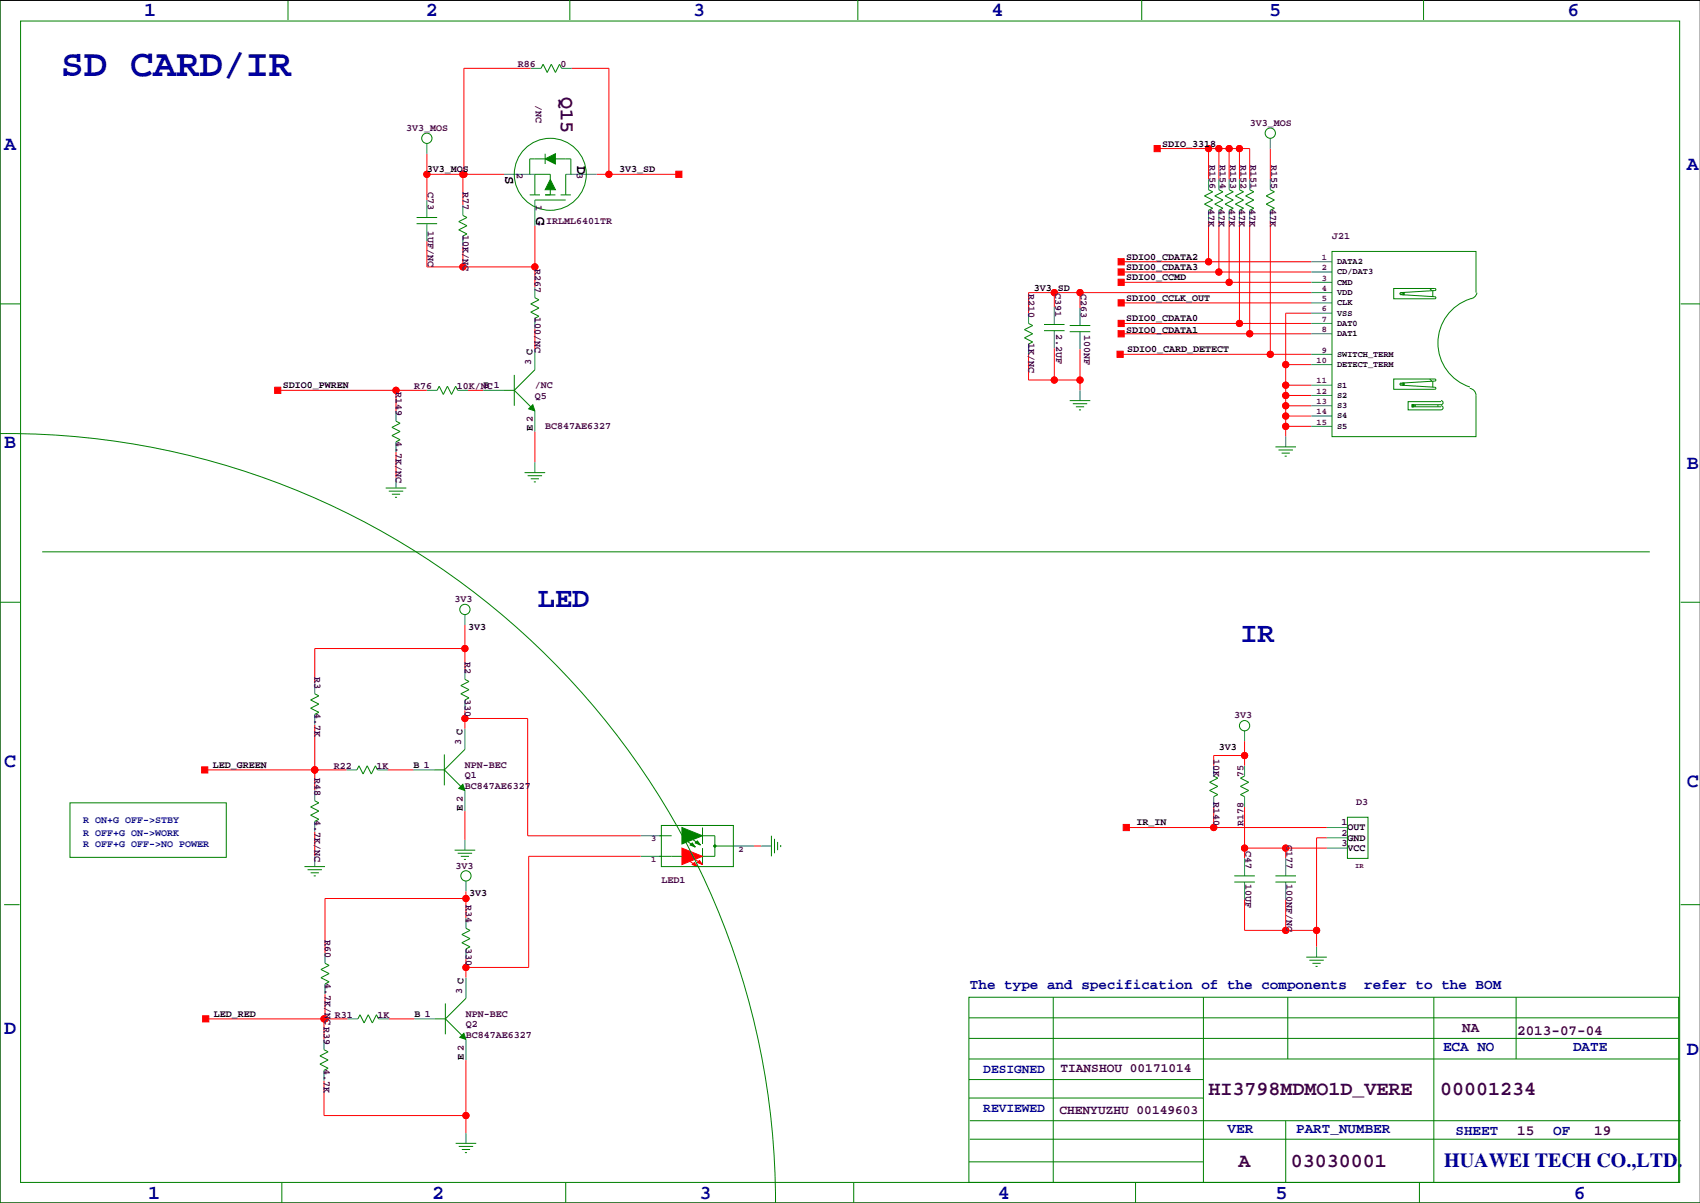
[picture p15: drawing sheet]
<svg xmlns="http://www.w3.org/2000/svg" width="420mm" height="297mm" viewBox="0 0 420 297" stroke-linecap="round" stroke-linejoin="round" font-family="sans-serif">
<defs><g id="words">
<text font-size="9.5" fill="#0000a0" x="15" y="18.7">SD CARD/IR</text>
<g font-size="7.1" fill="#0000a0">
<text x="132.8" y="149.8">LED</text>
<text x="306.3" y="158.4">IR</text>
</g>
<g font-size="4.9" fill="#0000a0">
<text x="35.6" y="3.9">1</text>
<text x="105.2" y="3.9">2</text>
<text x="171.2" y="3.9">3</text>
<text x="244.9" y="3.9">4</text>
<text x="313.4" y="3.9">5</text>
<text x="387.1" y="3.9">6</text>
<text x="1" y="36.9">A</text>
<text x="416.6" y="42">A</text>
<text x="1" y="110.6">B</text>
<text x="416.6" y="115.7">B</text>
<text x="1" y="189.3">C</text>
<text x="416.6" y="194.4">C</text>
<text x="1" y="255.4">D</text>
<text x="416.6" y="260.5">D</text>
<text x="356.6" y="288">HUAWEI TECH CO.,LTD.</text>
<text x="36.6" y="296">1</text>
<text x="106.7" y="296">2</text>
<text x="172.7" y="296">3</text>
<text x="246.4" y="296">4</text>
<text x="315" y="296">5</text>
<text x="388.6" y="296">6</text>
</g>
<g font-size="4.9" fill="#400040">
<text x="138.5" y="24" transform="rotate(90 138.5 24)">Q15</text>
<text x="298.5" y="270.5">HI3798MDMO1D_VERE</text>
<text x="355.6" y="270.5">00001234</text>
<text x="305.9" y="288.3">A</text>
<text x="318.8" y="288.3">03030001</text>
</g>
<g font-size="3.5">
<text x="142.6" y="40.9" transform="rotate(90 142.6 40.9)">D</text>
<text x="124.8" y="43.5" transform="rotate(90 124.8 43.5)">S</text>
<text x="132.4" y="53.6" transform="rotate(90 132.4 53.6)">G</text>
</g>
<g font-size="3.5" fill="#0000a0">
<text x="239.5" y="244.2">The type and specification of the components</text>
<text x="336.9" y="244.2">refer to the BOM</text>
<text x="356.4" y="259.4">ECA NO</text>
<text x="388.5" y="259.4">DATE</text>
<text x="303.1" y="279.7">VER</text>
<text x="320.1" y="279.7">PART_NUMBER</text>
<text x="359.4" y="280.3">SHEET</text>
<text x="383.5" y="280.3">OF</text>
</g>
<g font-size="3.5" fill="#400040">
<text x="361.1" y="254.9">NA</text>
<text x="374.6" y="255.7">2013-07-04</text>
<text x="374.6" y="280.3">15</text>
<text x="393.7" y="280.3">19</text>
</g>
<g font-size="3.2" fill="#0000a0">
<text x="242.8" y="264.9">DESIGNED</text>
<text x="242.8" y="274.5">REVIEWED</text>
</g>
<g font-size="3.2" fill="#400040">
<text x="261.9" y="264.7">TIANSHOU 00171014</text>
<text x="261.6" y="275.1">CHENYUZHU 00149603</text>
</g>
<g font-size="2.5" fill="#400040">
<text x="127.9" y="16.6">R86</text>
<text x="138.4" y="16.6">0</text>
<text x="132.3" y="25.9" transform="rotate(90 132.3 25.9)">/NC</text>
<text x="100.3" y="32.4">3V3_MOS</text>
<text x="308.6" y="31.1">3V3_MOS</text>
<text x="298.7" y="40.7" transform="rotate(90 298.7 40.7)">R156</text>
<text x="301.2" y="40.7" transform="rotate(90 301.2 40.7)">R154</text>
<text x="303.8" y="40.7" transform="rotate(90 303.8 40.7)">R153</text>
<text x="306.3" y="40.7" transform="rotate(90 306.3 40.7)">R152</text>
<text x="308.8" y="40.7" transform="rotate(90 308.8 40.7)">R151</text>
<text x="313.9" y="40.7" transform="rotate(90 313.9 40.7)">R155</text>
<text x="105.6" y="47.5" transform="rotate(90 105.6 47.5)">C73</text>
<text x="114.3" y="47.5" transform="rotate(90 114.3 47.5)">R77</text>
<text x="127.6" y="42.8" transform="rotate(90 127.6 42.8)">2</text>
<text x="142.5" y="42.8" transform="rotate(90 142.5 42.8)">3</text>
<text x="132.3" y="50.7" transform="rotate(90 132.3 50.7)">1</text>
<text x="298.4" y="51.7" transform="rotate(90 298.4 51.7)">47K</text>
<text x="301" y="51.7" transform="rotate(90 301 51.7)">47K</text>
<text x="303.5" y="51.7" transform="rotate(90 303.5 51.7)">47K</text>
<text x="306" y="51.7" transform="rotate(90 306 51.7)">47K</text>
<text x="308.6" y="51.7" transform="rotate(90 308.6 51.7)">47K</text>
<text x="313.7" y="51.7" transform="rotate(90 313.7 51.7)">47K</text>
<text x="105.6" y="57" transform="rotate(90 105.6 57)">1UF/NC</text>
<text x="114.3" y="58" transform="rotate(90 114.3 58)">10K/NC</text>
<text x="134.8" y="55.2">IRLML6401TR</text>
<text x="328.9" y="59">J21</text>
<text x="132.1" y="66.3" transform="rotate(90 132.1 66.3)">R267</text>
<text x="254" y="72.7" transform="rotate(90 254 72.7)">R210</text>
<text x="260.6" y="72.4" transform="rotate(90 260.6 72.4)">C391</text>
<text x="266.9" y="72.7" transform="rotate(90 266.9 72.7)">C263</text>
<text x="132.1" y="78.3" transform="rotate(90 132.1 78.3)">100/NC</text>
<text x="260.8" y="82.4" transform="rotate(90 260.8 82.4)">2.2UF</text>
<text x="267.7" y="82.7" transform="rotate(90 267.7 82.7)">100NF</text>
<text x="254" y="84.7" transform="rotate(90 254 84.7)">1K/NC</text>
<text x="131.2" y="90.2" transform="rotate(-90 131.2 90.2)">3 C</text>
<text x="132.1" y="95.9">/NC</text>
<text x="97.8" y="96.8" transform="rotate(90 97.8 96.8)">R149</text>
<text x="102.2" y="96.1">R76</text>
<text x="112.8" y="96.1">10K/NC1</text>
<text x="132.1" y="98.4">Q5</text>
<text x="134.6" y="106">BC847AE6327</text>
<text x="97.8" y="108.8" transform="rotate(90 97.8 108.8)">4.7K/NC</text>
<text x="112.3" y="148.7">3V3</text>
<text x="77.7" y="167.1" transform="rotate(90 77.7 167.1)">R3</text>
<text x="114.8" y="163.5" transform="rotate(90 114.8 163.5)">R2</text>
<text x="114.8" y="172.6" transform="rotate(90 114.8 172.6)">330</text>
<text x="77.7" y="176.1" transform="rotate(90 77.7 176.1)">4.7K</text>
<text x="304.8" y="177.4">3V3</text>
<text x="113.9" y="184" transform="rotate(-90 113.9 184)">3 C</text>
<text x="82.4" y="189.9">R22</text>
<text x="93" y="189.9">1K</text>
<text x="114.8" y="189.6">NPN-BEC</text>
<text x="299.7" y="187.4" transform="rotate(90 299.7 187.4)">10K</text>
<text x="307.1" y="191.9" transform="rotate(-90 307.1 191.9)">75</text>
<text x="77.7" y="192" transform="rotate(90 77.7 192)">R48</text>
<text x="114.8" y="192.1">Q1</text>
<text x="114.8" y="194.9">BC847AE6327</text>
<text x="299.7" y="198" transform="rotate(90 299.7 198)">R140</text>
<text x="77.7" y="202.6" transform="rotate(90 77.7 202.6)">4.7K/NC</text>
<text x="307.1" y="203.9" transform="rotate(-90 307.1 203.9)">R178</text>
<text x="331.3" y="203.8">1</text>
<text x="334.9" y="198.7">D3</text>
<text x="317.7" y="208.6" transform="rotate(90 317.7 208.6)">C177</text>
<text x="331.3" y="206.4">2</text>
<text x="331.3" y="208.9">3</text>
<text x="112.5" y="214.5">3V3</text>
<text x="307.6" y="210" transform="rotate(90 307.6 210)">C47</text>
<text x="163.3" y="218.1">LED1</text>
<text x="307.6" y="218.3" transform="rotate(90 307.6 218.3)">10UF</text>
<text x="317.7" y="218.3" transform="rotate(90 317.7 218.3)">100NF/NC</text>
<text x="115" y="223.5" transform="rotate(90 115 223.5)">R34</text>
<text x="80.2" y="232.1" transform="rotate(90 80.2 232.1)">R60</text>
<text x="115" y="234" transform="rotate(90 115 234)">330</text>
<text x="80.2" y="242.7" transform="rotate(90 80.2 242.7)">4.7K/NC R39</text>
<text x="114.1" y="245.4" transform="rotate(-90 114.1 245.4)">3 C</text>
<text x="82.7" y="251.3">R31</text>
<text x="93.2" y="251.3">1K</text>
<text x="115.1" y="251.1">NPN-BEC</text>
<text x="115.1" y="256.4">BC847AE6327</text>
<text x="115.1" y="253.6">Q2</text>
<text x="80" y="264" transform="rotate(90 80 264)">4.7K</text>
</g>
<g font-size="2.5">
<text x="287" y="36.2">SDIO_3318</text>
<text x="105.4" y="42.5">3V3_MOS</text>
<text x="152.9" y="42.5">3V3_SD</text>
<text x="278.1" y="64.1">SDIO0_CDATA2</text>
<text x="255.3" y="71.7">3V3_SD</text>
<text x="278.1" y="66.7">SDIO0_CDATA3</text>
<text x="278.1" y="69.2">SDIO0_CCMD</text>
<text x="278.1" y="74.3">SDIO0_CCLK_OUT</text>
<text x="278.1" y="79.4">SDIO0_CDATA0</text>
<text x="278.1" y="82.2">SDIO0_CDATA1</text>
<text x="278.4" y="87">SDIO0_CARD_DETECT</text>
<text x="69.8" y="95.9">SDIO0_PWREN</text>
<text x="119.4" y="95.9">B</text>
<text x="131.6" y="106.5" transform="rotate(-90 131.6 106.5)">E 2</text>
<text x="115.6" y="155.6">3V3</text>
<text x="301" y="185.3">3V3</text>
<text x="52.6" y="189.6">LED_GREEN</text>
<text x="102.1" y="189.6">B 1</text>
<text x="114.3" y="200.3" transform="rotate(-90 114.3 200.3)">E 2</text>
<text x="280.7" y="203.8">IR_IN</text>
<text x="332.7" y="205">OUT</text>
<text x="332.7" y="207.6">GND</text>
<text x="332.7" y="210.1">VCC</text>
<text x="115.8" y="221.3">3V3</text>
<text x="52.8" y="251.1">LED_RED</text>
<text x="102.4" y="251.1">B 1</text>
<text x="114.6" y="261.7" transform="rotate(-90 114.6 261.7)">E 2</text>
</g>
<g font-size="2.5" fill="#0000a0">
<text x="20.6" y="203.3">R ON+G OFF-&gt;STBY</text>
<text x="20.6" y="206.4">R OFF+G ON-&gt;WORK</text>
<text x="20.6" y="209.2">R OFF+G OFF-&gt;NO POWER</text>
</g>
<g font-size="2.1" fill="#400040">
<text x="326.4" y="64.2">1</text>
<text x="326.4" y="66.7">2</text>
<text x="326.4" y="69.3">3</text>
<text x="326.4" y="71.8">4</text>
<text x="326.4" y="74.4">5</text>
<text x="326.4" y="76.9">6</text>
<text x="326.4" y="79.4">7</text>
<text x="326.4" y="82">8</text>
<text x="325.1" y="89.6">10</text>
<text x="326.4" y="87.1">9</text>
<text x="325.1" y="94.7">11</text>
<text x="325.1" y="97.2">12</text>
<text x="325.1" y="99.8">13</text>
<text x="325.1" y="102.3">14</text>
<text x="325.1" y="104.8">15</text>
<text x="160.8" y="207.7">3</text>
<text x="160.8" y="212.8">1</text>
<text x="182.4" y="210.3">2</text>
</g>
<g font-size="2.1">
<text x="330.2" y="65.2">DATA2</text>
<text x="330.2" y="67.8">CD/DAT3</text>
<text x="330.2" y="70.3">CMD</text>
<text x="330.2" y="72.8">VDD</text>
<text x="330.2" y="75.4">CLK</text>
<text x="330.2" y="77.9">VSS</text>
<text x="330.2" y="80.5">DAT0</text>
<text x="330.2" y="83">DAT1</text>
<text x="330.2" y="88.1">SWITCH_TERM</text>
<text x="330.2" y="90.6">DETECT_TERM</text>
<text x="330.2" y="95.7">S1</text>
<text x="330.2" y="98.2">S2</text>
<text x="330.2" y="100.8">S3</text>
<text x="330.2" y="103.3">S4</text>
<text x="330.2" y="105.9">S5</text>
</g>
<text font-size="1.8" fill="#400040" x="334.7" y="214.4">IR</text>
</g></defs>
<path d="M419.9 .1h-419.9v296.9h419.9" fill="none" stroke="#000" stroke-width=".25"/>
<g fill="none" stroke="#f00" stroke-width=".25">
<path d="M131.1 16.9h-16.5v26.1M141.2 16.9h9.2v26.1M105.4 38v11.4M285.8 36.7h22.8v7.6M298.4 36.7v7.6M301 36.7v7.6M303.5 36.7v7.6M306.1 36.7v7.6M313.7 36.7v7.6M105.4 43h19.1M105.4 59.5v6.4h26.7M114.3 43v7.7"/>
<path d="M132.1 55.7v15.3M147.3 43h20.3M298.4 54.5v10.1M301 54.5v12.7M303.5 54.5v15.2M306.1 54.5v25.4M308.6 54.5v27.9M313.7 54.5v33M114.3 60.8v5.1M260.3 72.2v3.6M266.7 72.2v3.9M276.9 74.8h46.9"/>
<path d="M276.9 79.9h46.9M276.9 69.7h46.9M276.9 67.2h46.9M276.9 64.6h46.9M323.8 77.3h-6.3v30.5M323.8 72.2h-69.8v5.1M68.6 96.4h36.8M97.8 96.4v5.1M115.6 96.4h3.8M132.1 81.1v5.1M254 87.5v6.3h12.7M260.3 86v7.8"/>
<path d="M266.7 86.2v10.2M276.6 87.5h47.2M276.9 82.4h46.9M317.5 95.1h6.3M317.5 97.6h6.3M317.5 90h6.3M97.8 111.6v6.4M132.1 106.5v7.7M317.5 100.2h6.3M317.5 102.7h6.3M317.5 105.3h6.3M114.8 154.3v10.9"/>
<path d="M77.7 178.9v16.3M114.8 160.1h-37.1v8.7M114.8 177.4h15.5v29h27.9M114.8 175.4v4.5M50.5 190.1h35.1M77.7 190.1h.1M95.8 190.1h6.3M299.7 199.2v5.1M307.3 186.5h-7.6v2.6M307.3 183v6.1M307.3 199.2v12.7M77.7 205.3v6.1"/>
<path d="M114.8 200.3v7.1M158.2 211.4h-27.6v27.5h-15.5M170.4 212.7l1.8 1.3M171.7 212.2l1.8 1.3M186.2 208.9h1.8M278.1 204.3h49.6M307.3 209.4h20.4M317.5 209.4v2.5M327.7 206.9h-2.6v26.9M115.1 221.9h-34.8v13.4M115.1 220.1v6.6M115.1 236.8v4.6"/>
<path d="M307.3 222.1v7.6h17.8M317.5 222.1v7.6M50.8 251.6h35.1M80 251.6v5.1M80.3 245.5v6.1M96 251.6h6.4M80 266.8v8.6h35.1M115.1 261.7v18.1"/>
<circle cx="298.5" cy="36.7" r=".76"/>
<circle cx="301" cy="36.7" r=".76"/>
<circle cx="303.5" cy="36.7" r=".76"/>
<circle cx="306.1" cy="36.7" r=".76"/>
<circle cx="105.4" cy="43" r=".76"/>
<circle cx="114.3" cy="43" r=".76"/>
<circle cx="114.6" cy="43" r=".76"/>
<circle cx="150.4" cy="43" r=".76"/>
<circle cx="114.3" cy="65.9" r=".76"/>
<circle cx="132.1" cy="65.9" r=".76"/>
<circle cx="260.4" cy="72.2" r=".76"/>
<circle cx="266.7" cy="72.2" r=".76"/>
<circle cx="298.5" cy="64.6" r=".76"/>
<circle cx="301" cy="67.2" r=".76"/>
<circle cx="303.5" cy="69.7" r=".76"/>
<circle cx="306.1" cy="79.9" r=".76"/>
<circle cx="97.8" cy="96.4" r=".76"/>
<circle cx="260.4" cy="93.8" r=".76"/>
<circle cx="266.7" cy="93.8" r=".76"/>
<circle cx="308.6" cy="82.4" r=".76"/>
<circle cx="313.7" cy="87.5" r=".76"/>
<circle cx="317.5" cy="90" r=".76"/>
<circle cx="317.5" cy="97.6" r=".76"/>
<circle cx="317.5" cy="95.1" r=".76"/>
<circle cx="317.5" cy="102.7" r=".76"/>
<circle cx="317.5" cy="105.3" r=".76"/>
<circle cx="317.5" cy="100.2" r=".76"/>
<circle cx="114.8" cy="177.4" r=".76"/>
<circle cx="114.8" cy="160.1" r=".76"/>
<circle cx="77.7" cy="190.1" r=".76"/>
<circle cx="307.3" cy="186.5" r=".76"/>
<circle cx="299.7" cy="204.3" r=".76"/>
<circle cx="307.3" cy="209.4" r=".76"/>
<circle cx="317.5" cy="209.4" r=".76"/>
<circle cx="115.1" cy="221.9" r=".76"/>
<circle cx="115.1" cy="238.9" r=".76"/>
<circle cx="317.5" cy="229.7" r=".76"/>
<circle cx="325.1" cy="229.7" r=".76"/>
<circle cx="80" cy="251.6" r=".76"/>
<circle cx="80.3" cy="251.6" r=".76"/>
<circle cx="115.1" cy="275.4" r=".76"/>
</g>
<g fill="#f00" stroke="#f00" stroke-width=".25">
<path d="M49.8 189.3h1.5v1.6h-1.5z" fill-rule="evenodd"/>
<path d="M50 250.8h1.6v1.5h-1.6z" fill-rule="evenodd"/>
<path d="M166.9 42.3h1.5v1.5h-1.5z" fill-rule="evenodd"/>
<path d="M285 35.9h1.5v1.6h-1.5z" fill-rule="evenodd"/>
<path d="M276.1 74h1.5v1.6h-1.5z" fill-rule="evenodd"/>
<path d="M275.8 86.7h1.6v1.6h-1.6z" fill-rule="evenodd"/>
<path d="M276.1 81.6h1.5v1.6h-1.5z" fill-rule="evenodd"/>
<path d="M276.1 79.1h1.5v1.5h-1.5z" fill-rule="evenodd"/>
<path d="M276.1 68.9h1.5v1.6h-1.5z" fill-rule="evenodd"/>
<path d="M276.1 66.4h1.5v1.5h-1.5z" fill-rule="evenodd"/>
<path d="M276.1 63.9h1.5v1.5h-1.5z" fill-rule="evenodd"/>
<path d="M67.8 95.6h1.5v1.5h-1.5z" fill-rule="evenodd"/>
<path d="M277.4 203.6h1.5v1.5h-1.5z" fill-rule="evenodd"/>
<path d="M172.2 213l.5-.5 .8 1z" fill-rule="evenodd"/>
<path d="M170.9 213.5l.5-.5 .8 1z" fill-rule="evenodd"/>
<path d="M168.4 209.4l5.1 2-5.1 2.1z" fill-rule="evenodd"/>
<circle cx="77.7" cy="190.1" r=".76"/>
<circle cx="80.3" cy="251.6" r=".76"/>
<circle cx="80" cy="251.6" r=".76"/>
<circle cx="115.1" cy="238.9" r=".76"/>
<circle cx="114.8" cy="177.4" r=".76"/>
<circle cx="150.4" cy="43" r=".76"/>
<circle cx="298.5" cy="36.7" r=".76"/>
<circle cx="301" cy="36.7" r=".76"/>
<circle cx="303.5" cy="36.7" r=".76"/>
<circle cx="306.1" cy="36.7" r=".76"/>
<circle cx="313.7" cy="87.5" r=".76"/>
<circle cx="308.6" cy="82.4" r=".76"/>
<circle cx="306.1" cy="79.9" r=".76"/>
<circle cx="317.5" cy="105.3" r=".76"/>
<circle cx="317.5" cy="102.7" r=".76"/>
<circle cx="317.5" cy="100.2" r=".76"/>
<circle cx="317.5" cy="97.6" r=".76"/>
<circle cx="317.5" cy="95.1" r=".76"/>
<circle cx="317.5" cy="90" r=".76"/>
<circle cx="303.5" cy="69.7" r=".76"/>
<circle cx="301" cy="67.2" r=".76"/>
<circle cx="298.5" cy="64.6" r=".76"/>
<circle cx="307.3" cy="186.5" r=".76"/>
<circle cx="317.5" cy="209.4" r=".76"/>
<circle cx="307.3" cy="209.4" r=".76"/>
<circle cx="114.6" cy="43" r=".76"/>
<circle cx="105.4" cy="43" r=".76"/>
<circle cx="114.3" cy="43" r=".76"/>
<circle cx="97.8" cy="96.4" r=".76"/>
<circle cx="299.7" cy="204.3" r=".76"/>
<circle cx="132.1" cy="65.9" r=".76"/>
<circle cx="114.3" cy="65.9" r=".76"/>
<circle cx="266.7" cy="93.8" r=".76"/>
<circle cx="260.4" cy="93.8" r=".76"/>
<circle cx="260.4" cy="72.2" r=".76"/>
<circle cx="266.7" cy="72.2" r=".76"/>
<circle cx="115.1" cy="221.9" r=".76"/>
<circle cx="114.8" cy="160.1" r=".76"/>
<circle cx="115.1" cy="275.4" r=".76"/>
<circle cx="317.5" cy="229.7" r=".76"/>
<circle cx="325.1" cy="229.7" r=".76"/>
</g>
<g fill="none" stroke="#008080" stroke-width=".25">
<path d="M131.1 16.9h2.5M138.7 16.9h2.5M105.4 35.4v2.6M313.7 34.1v2.6M105.4 49.4v4.3M105.4 55.2v4.3M114.3 50.7v2.5M114.3 58.3v2.5M124.5 43h7.6M132.1 49.4v6.3M139.7 43h7.6M298.4 44.3v2.5"/>
<path d="M298.4 51.9v2.6M301 44.3v2.5M301 51.9v2.6M303.5 44.3v2.5M303.5 51.9v2.6M306.1 44.3v2.5M306.1 51.9v2.6M308.6 44.3v2.5M308.6 51.9v2.6M313.7 44.3v2.5M313.7 51.9v2.6M132.1 71v2.5"/>
<path d="M132.1 78.6v2.5M254 77.3v2.6M260.3 75.8v4.3M266.7 76.1v4.3M323.8 64.6h5.1M323.8 67.2h5.1M323.8 69.7h5.1M323.8 72.2h5.1M323.8 74.8h5.1M323.8 77.3h5.1M323.8 79.9h5.1M105.4 96.4h2.5"/>
<path d="M113 96.4h2.6M119.4 96.4h5.1M132.1 86.2v5.1M254 84.9v2.6M260.3 81.6v4.4M266.7 81.9v4.3M266.7 96.4v2.5M323.8 82.4h5.1M323.8 87.5h5.1M323.8 90h5.1M323.8 95.1h5.1M323.8 97.6h5.1"/>
<path d="M97.8 101.5v2.5M97.8 109.1v2.5M97.8 118v2.5M132.1 101.5v5M132.1 114.2v2.5M317.5 107.8v2.5M323.8 100.2h5.1M323.8 102.7h5.1M323.8 105.3h5.1M114.8 151.8v2.5M77.7 168.8v2.5M77.7 176.4v2.5"/>
<path d="M114.8 165.2v2.6M114.8 172.8v2.6M114.8 179.9v5.1M77.7 195.2v2.5M85.6 190.1h2.5M93.2 190.1h2.6M102.1 190.1h5.1M114.8 195.2v5.1M299.7 189.1v2.5M299.7 196.7v2.5M307.3 180.5v2.5M307.3 189.1v2.5"/>
<path d="M307.3 196.7v2.5M77.7 202.8v2.5M77.7 211.4v2.6M114.8 207.4v2.5M115.1 217.5v2.6M158.2 206.4h5.1M158.2 211.4h5.1M181.1 208.9h5.1M188 208.9h2.5M307.3 211.9v4.4M307.3 217.8v4.3M317.5 211.9v4.4"/>
<path d="M317.5 217.8v4.3M327.7 204.3h5M327.7 206.9h5M327.7 209.4h5M80.3 235.3v2.6M115.1 226.7v2.5M115.1 234.3v2.5M325.1 233.8v2.5M80 256.7v2.5M80.3 242.9v2.6M85.9 251.6h2.5M93.5 251.6h2.5"/>
<path d="M102.4 251.6h5M115.1 241.4v5.1M115.1 256.7v5M80 264.3v2.5M115.1 279.8v2.5"/>
</g>
<g fill="none" stroke="#008000" stroke-width=".25">
<path d="M0 -.1v297.1h419.9M71.1 0v4.9M140.7 0v4.9M211.8 0v4.9M281.9 0v4.9M351.5 0v4.9M5.1 5.2h409.7v286.8h-409.7zM133.6 16.9l.5-1 1 2 1-2 1.1 2 1-2 .5 1M134.6 39.2h-3.8v3.8M134.6 38v2.5M135.9 26.5h.1M137.2 39.2h3.8v3.8"/>
<path d="M102.9 53.7h5M102.9 55.2h5M114.3 53.2l1 .5-2 1 2 1-2 1.1 2 1-1 .5M130.8 48.1h2.5M132.1 49.4h7.6M134.6 48.1h2.6M135.9 44.3v-1.3h-3.8v5.1M135.9 45.6v2.5M138.4 48.1h2.6M139.7 43v5.1M144.8 43h.1M298.4 46.8l1.1 .6-2.1 1 2.1 1-2.1 1 2.1 1-1.1 .5"/>
<path d="M301 46.8l1 .6-2 1 2 1-2 1 2 1-1 .5M303.5 46.8l1 .6-2 1 2 1-2 1 2 1-1 .5M306.1 46.8l1 .6-2 1 2 1-2 1 2 1-1 .5M308.6 46.8l1 .6-2 1 2 1-2 1 2 1-1 .5M313.7 46.8l1 .6-2 1 2 1-2 1 2 1-1 .5M0 75h5.1M132.1 73.5l1 .5-2 1 2 1.1-2 1 2 1-1 .5M254 79.9l1 .5-2 1 2 1-2 1 2 1-1 .5M344.2 71.2h10.1l.3 .3-.3 .2-8.4 .5v.6l8.4 .5 .3 .2-.3 .3h-10.1zM345.9 72.2l-.2 .3 .2 .3M346.5 72.2h.2v.6h-.2zM353.1 71.2l.5 .5"/>
<path d="M353.8 71.7v1.6M363 73.8a11.4 11.4 0 0 0-7.9 10.9 11.4 11.4 0 0 0 7.9 10.9M364.5 72.2v-10.1h-35.6v45.7h35.6v-10.2a1.78 1.78 0 0 0-1.5-1.7M364.7 72.3a1.78 1.78 0 0 1-1.7 1.5M415 75h4.9M107.9 96.4l.6-1 1 2 1-2 1 2 1-2 .5 1M124.5 96.4h2.5M127 92.6v7.6M127 96.4l5.1 5.1M132.1 91.3l-5.1 5.1M257.8 80.1h5.1M257.8 81.6h5.1"/>
<path d="M264.2 80.4h5M264.2 81.9h5M264.2 98.9h5M264.9 99.7h3.6M344.2 93.6h10.1l.3 .2-.3 .3-8.4 .5v.5l8.4 .5 .3 .3-.3 .2h-10.1zM345.9 94.6l-.2 .3 .2 .2M346.5 94.6h.2v.5h-.2zM348.7 99.9h.3v.5h-.3zM349.2 99.9v.5M349.5 99.9v.5M353.1 93.6l.5 .5M353.8 94.1v1.5"/>
<path d="M355.1 99.9v.5M355.9 99.2h-8.2v2h8.2a.51 .51 0 0 0 .5-.5 .51 .51 0 0 0-.5-.5M355.9 98.9a.51 .51 0 0 1 .5 .5 .51 .51 0 0 1-.5 .5h-7.2v.5h7.2M-.1 107.1a190 190 0 0 1 191.6 190M97.8 104l1 .5-2 1 2 1-2 1.1 2 1-1 .5M129.5 116.7h5.1M130.3 117.5h3.6M131.1 118.2h2M131.8 119h.5M265.7 100.4h2M266.4 101.2h.6M315 110.3h5"/>
<path d="M315.7 111.1h3.6M316.5 111.9h2M317.2 112.6h.6M10.4 136.3h397M95.2 120.5h5.1M96 121.3h3.6M96.8 122h2M97.5 122.8h.5M0 148.7h5.1M415 148.7h4.9M77.7 171.3l1 .5-2 1 2 1-2 1.1 2 1-1 .5M114.8 167.8l1 .5-2 1 2 1-2 1 2 1-1 .5"/>
<path d="M17.3 198.2h38.6v13.5h-38.6zM77.7 197.7l1 .5-2 1 2 1.1-2 1 2 1-1 .5M88.1 190.1l.5-1 1.1 2 1-2 1 2 1-2 .5 1M107.2 190.1h2.5M109.7 186.3v7.6M109.7 190.1l5.1 5.1M114.8 185l-5.1 5.1M299.7 191.6l1 .5-2 1.1 2 1-2 1 2 1-1 .5M307.3 191.6l-1 .5 2.1 1.1-2.1 1 2.1 1-2.1 1 1 .5M75.2 214h5.1M75.9 214.7h3.6M76.7 215.5h2"/>
<path d="M77.5 216.3h.5M112.3 209.9h5M113 210.7h3.6M113.8 211.4h2M114.6 212.2h.5M162.8 206.4h3.1M162.8 211.4h5.6M163.3 203.8h17.8v10.2h-17.8zM169.9 207.9l1.8 1.3M171.2 207.4l1.8 1.2M173.5 206.4h3v5h-3M173.5 204.3v4.1"/>
<path d="M173.5 209.4v4.1M176.5 208.9h4.6M182.1 213.5h.1M190.5 206.4v5M191.3 207.1v3.6M192 207.9v2M192.8 208.6v.6M304.8 216.3h5.1M304.8 217.8h5.1M315 216.3h5M315 217.8h5M332.7 201.8h5.1v10.1h-5.1z"/>
<path d="M1 223.4h3.8M80.3 237.9l1 .5-2.1 1 2.1 1-2.1 1 2.1 1-1 .5M115.1 229.2l1 .5-2.1 1 2.1 1.1-2.1 1 2.1 1-1 .5M322.6 236.3h5.1M323.3 237.1h3.6M324.1 237.9h2M324.9 238.6h.5M415 223.4h4.9M80 259.2l1 .5-2 1 2 1-2 1 2 1.1-1 .5M88.4 251.6l.5-1 1 2 1-2 1 2 1.1-2 .5 1M107.4 251.6h2.6M110 247.8v7.6"/>
<path d="M110 251.6l5.1 5.1M115.1 246.5l-5.1 5.1M239.3 246.2h175.2v45.8h-175.2zM239.3 251.3h175.2M239.3 256.4h175.2M260.1 246.2v45.8M297.2 246.2v45.8M318 246.2v15.3M354.1 246.2v45.8M374.4 246.2v15.3M239.3 266.6h57.9M239.3 261.5h175.2"/>
<path d="M239.3 271.1h57.9M239.5 276.7h175.5M317.5 276.7v15.3M69.6 292v5M112.5 282.3h5.1M113.3 283.1h3.5M114 283.8h2.1M114.8 284.6h.5M139.7 292v5M210.8 292v5M239.3 286.9h57.9M239.5 281.3h175"/>
<path d="M280.4 292v5M350.5 292v5M383.5 287.4h.1"/>
<circle cx="105.4" cy="34.1" r="1.27"/>
<circle cx="313.7" cy="32.9" r="1.27"/>
<circle cx="135.9" cy="43" r="8.9"/>
<circle cx="114.8" cy="150.5" r="1.27"/>
<circle cx="307.3" cy="179.2" r="1.27"/>
<circle cx="115.1" cy="216.3" r="1.27"/>
<circle cx="176.5" cy="208.9" r=".25"/>
</g>
<g fill="#008000" stroke="#008000" stroke-width=".25">
<path d="M113.3 194.7l1-1 .5 1.5z" fill-rule="evenodd"/>
<path d="M346.5 72.2h.2v.6h-.2z" fill-rule="evenodd"/>
<path d="M346.5 94.6h.2v.5h-.2z" fill-rule="evenodd"/>
<path d="M348.7 99.9h.3v.5h-.3z" fill-rule="evenodd"/>
<path d="M134.6 39.2l2.6-1.2v2.5z" fill-rule="evenodd"/>
<path d="M135.9 44.3l1.3 2.5h-2.6z" fill-rule="evenodd"/>
<path d="M130.6 101l1-1.1 .5 1.6z" fill-rule="evenodd"/>
<path d="M170.4 208.6l.5-.5 .8 1.1z" fill-rule="evenodd"/>
<path d="M168.4 204.3l5.1 2.1-5.1 2z" fill-rule="evenodd"/>
<path d="M171.7 208.1l.5-.5 .8 1z" fill-rule="evenodd"/>
<path d="M113.5 256.1l1.1-1 .5 1.6z" fill-rule="evenodd"/>
<circle cx="176.5" cy="208.9" r=".25"/>
</g>
<use href="#words"/>
</svg>
